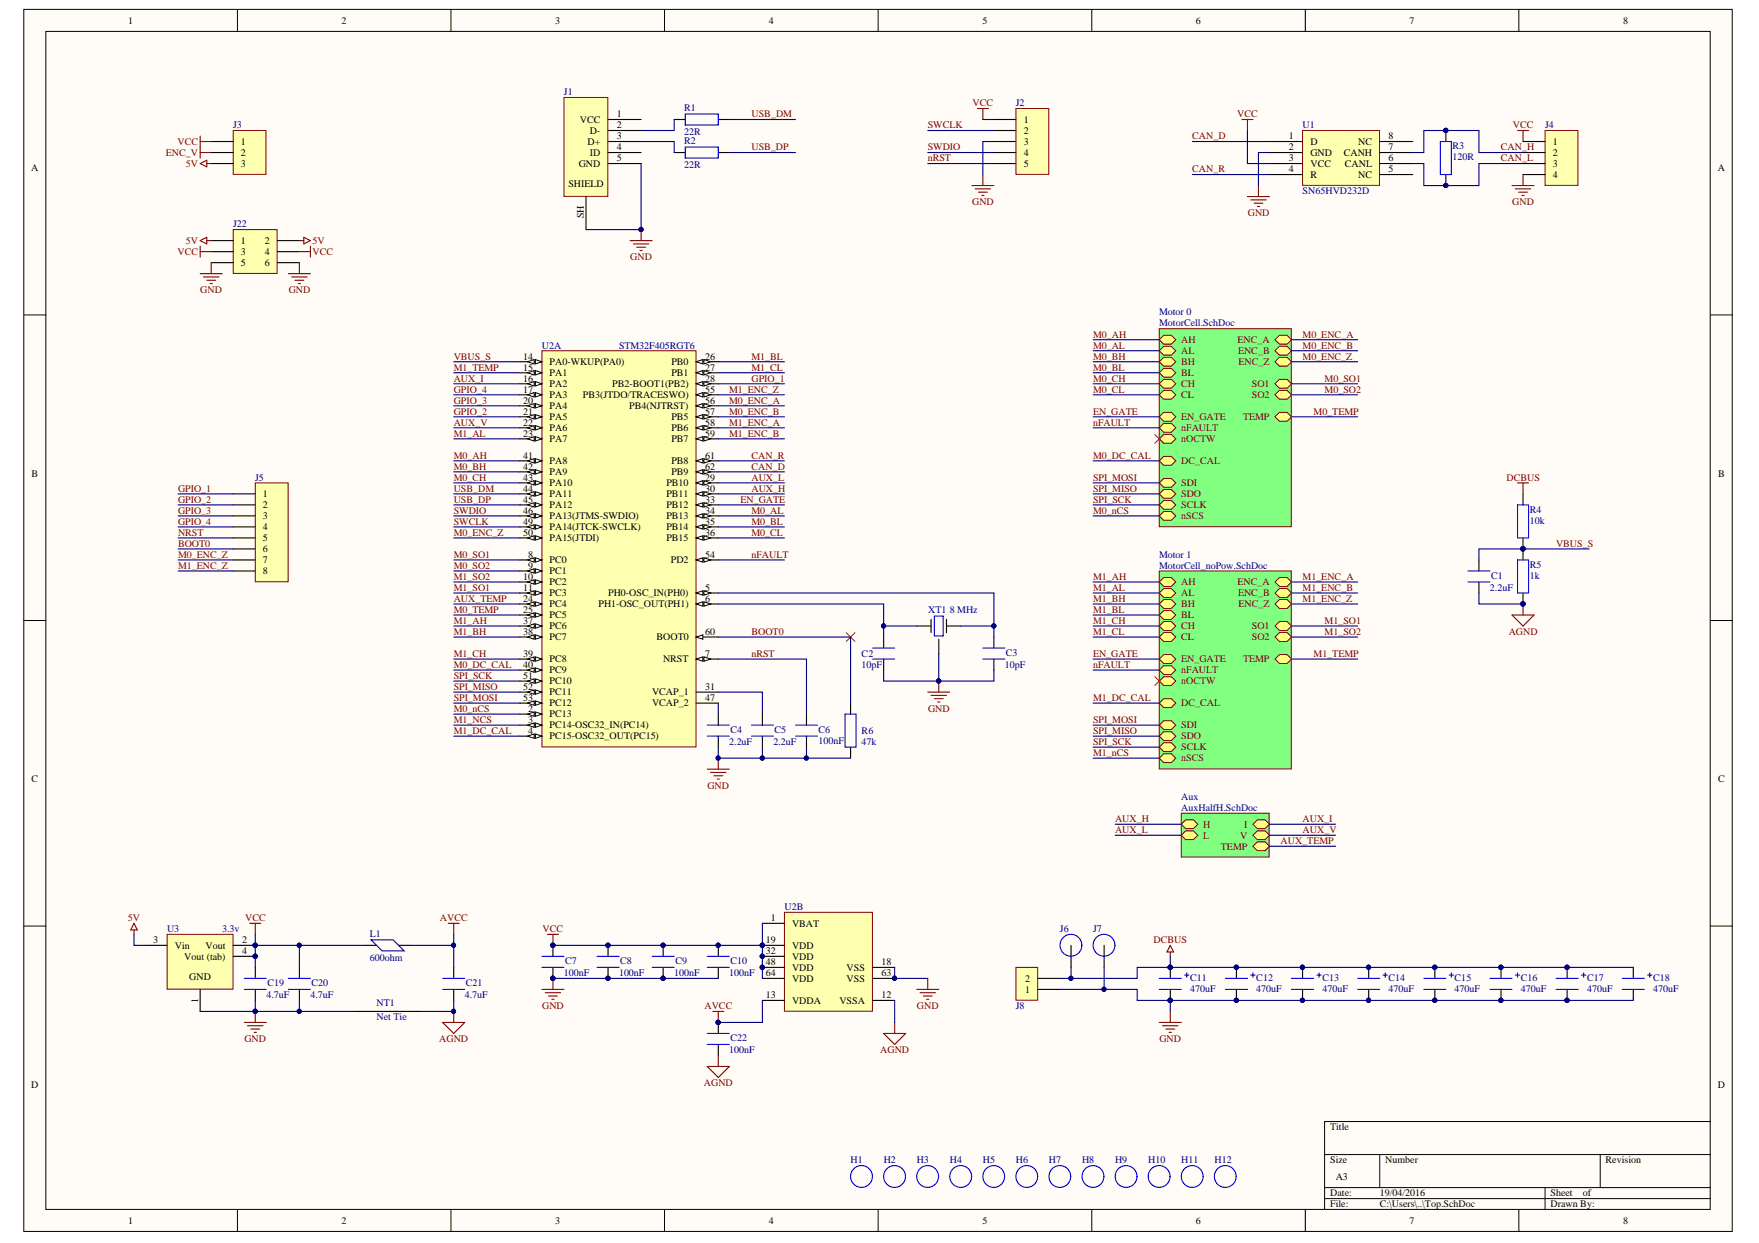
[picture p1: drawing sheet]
<svg xmlns="http://www.w3.org/2000/svg" width="297mm" height="210mm" viewBox="0 0 297 210" stroke-linecap="round" stroke-linejoin="round" font-family="sans-serif">
<defs><g id="words">
<g font-size="1.7">
<text x="21.7" y="4">1</text>
<text x="57.7" y="4">2</text>
<text x="93.7" y="4">3</text>
<text x="129.8" y="4">4</text>
<text x="165.9" y="4">5</text>
<text x="202" y="4">6</text>
<text x="238" y="4">7</text>
<text x="274.1" y="4">8</text>
<text x="97.9" y="20.7">VCC</text>
<text x="99.6" y="22.6">D-</text>
<text x="104.2" y="19.8">1</text>
<text x="104.2" y="21.7">2</text>
<text x="104.2" y="23.5">3</text>
<text x="172.9" y="20.7">1</text>
<text x="172.9" y="22.6">2</text>
<text x="217.6" y="23.5">1</text>
<text x="234.5" y="23.5">8</text>
<text x="5.3" y="28.9">A</text>
<text x="40.7" y="24.5">1</text>
<text x="40.7" y="26.3">2</text>
<text x="40.7" y="28.2">3</text>
<text x="97.7" y="28.2">GND</text>
<text x="99.2" y="24.5">D+</text>
<text x="99.6" y="26.3">ID</text>
<text x="104.2" y="25.4">4</text>
<text x="104.2" y="27.2">5</text>
<text x="172.9" y="24.5">3</text>
<text x="172.9" y="26.3">4</text>
<text x="172.9" y="28.2">5</text>
<text x="217.6" y="25.4">2</text>
<text x="217.6" y="27.2">3</text>
<text x="217.6" y="29.1">4</text>
<text x="221.3" y="24.5">D</text>
<text x="221.3" y="26.3">GND</text>
<text x="221.3" y="28.2">VCC</text>
<text x="226.9" y="26.3">CANH</text>
<text x="227.1" y="28.2">CANL</text>
<text x="229.4" y="24.5">NC</text>
<text x="234.5" y="29.1">5</text>
<text x="234.5" y="27.2">6</text>
<text x="234.5" y="25.4">7</text>
<text x="262.2" y="24.5">1</text>
<text x="262.2" y="26.3">2</text>
<text x="262.2" y="28.2">3</text>
<text x="290.1" y="28.9">A</text>
<text x="96" y="31.5">SHIELD</text>
<text x="221.3" y="30">R</text>
<text x="229.4" y="30">NC</text>
<text x="262.2" y="30">4</text>
<text x="40.7" y="41.2">1</text>
<text x="44.7" y="41.2">2</text>
<text x="98.6" y="36.8" transform="rotate(-90 98.6 36.8)">SH</text>
<text x="40.7" y="43">3</text>
<text x="40.7" y="44.9">5</text>
<text x="44.7" y="43">4</text>
<text x="44.7" y="44.9">6</text>
<text x="88.3" y="60.7">14</text>
<text x="88.3" y="62.6">15</text>
<text x="88.3" y="64.5">16</text>
<text x="92.8" y="61.7">PA0-WKUP(PA0)</text>
<text x="92.8" y="63.5">PA1</text>
<text x="92.8" y="65.4">PA2</text>
<text x="103.4" y="65.4">PB2-BOOT1(PB2)</text>
<text x="113.4" y="61.7">PB0</text>
<text x="113.4" y="63.5">PB1</text>
<text x="119.1" y="60.7">26</text>
<text x="119.1" y="62.6">27</text>
<text x="119.1" y="64.5">28</text>
<text x="88.3" y="66.3">17</text>
<text x="88.3" y="68.2">20</text>
<text x="88.3" y="70">21</text>
<text x="88.3" y="71.9">22</text>
<text x="92.8" y="67.2">PA3</text>
<text x="92.8" y="69.1">PA4</text>
<text x="92.8" y="71">PA5</text>
<text x="98.4" y="67.2">PB3(JTDO/TRACESWO)</text>
<text x="106.3" y="69.1">PB4(NJTRST)</text>
<text x="113.4" y="71">PB5</text>
<text x="119.1" y="66.3">55</text>
<text x="119.1" y="68.2">56</text>
<text x="119.1" y="70">57</text>
<text x="119.1" y="71.9">58</text>
<text x="88.3" y="73.8">23</text>
<text x="88.3" y="77.5">41</text>
<text x="92.8" y="72.8">PA6</text>
<text x="92.8" y="74.7">PA7</text>
<text x="113.4" y="72.8">PB6</text>
<text x="113.4" y="74.7">PB7</text>
<text x="119.1" y="73.8">59</text>
<text x="119.1" y="77.5">61</text>
<text x="5.3" y="80.5">B</text>
<text x="44.4" y="84">1</text>
<text x="88.3" y="79.3">42</text>
<text x="88.3" y="81.2">43</text>
<text x="88.3" y="83">44</text>
<text x="92.8" y="78.4">PA8</text>
<text x="92.8" y="80.3">PA9</text>
<text x="92.8" y="82.1">PA10</text>
<text x="92.8" y="84">PA11</text>
<text x="112.5" y="82.1">PB10</text>
<text x="112.5" y="84">PB11</text>
<text x="113.4" y="78.4">PB8</text>
<text x="113.4" y="80.3">PB9</text>
<text x="119.1" y="81.2">29</text>
<text x="119.1" y="83">30</text>
<text x="119.1" y="79.3">62</text>
<text x="290.1" y="80.5">B</text>
<text x="44.4" y="85.8">2</text>
<text x="44.4" y="87.7">3</text>
<text x="44.4" y="89.6">4</text>
<text x="88.3" y="84.9">45</text>
<text x="88.3" y="86.8">46</text>
<text x="88.3" y="88.6">49</text>
<text x="92.8" y="85.8">PA12</text>
<text x="92.8" y="87.7">PA13(JTMS-SWDIO)</text>
<text x="92.8" y="89.6">PA14(JTCK-SWCLK)</text>
<text x="112.5" y="85.8">PB12</text>
<text x="112.5" y="87.7">PB13</text>
<text x="112.5" y="89.6">PB14</text>
<text x="119.1" y="84.9">33</text>
<text x="119.1" y="86.8">34</text>
<text x="119.1" y="88.6">35</text>
<text x="44.4" y="91.4">5</text>
<text x="44.4" y="93.3">6</text>
<text x="44.4" y="95.1">7</text>
<text x="88.3" y="90.5">50</text>
<text x="89.2" y="94.2">8</text>
<text x="92.8" y="91.4">PA15(JTDI)</text>
<text x="92.8" y="95.1">PC0</text>
<text x="112.5" y="91.4">PB15</text>
<text x="113.3" y="95.1">PD2</text>
<text x="119.1" y="90.5">36</text>
<text x="119.1" y="94.2">54</text>
<text x="44.4" y="97">8</text>
<text x="88.3" y="97.9">10</text>
<text x="88.3" y="99.8">11</text>
<text x="88.3" y="101.6">24</text>
<text x="89.2" y="96.1">9</text>
<text x="92.8" y="97">PC1</text>
<text x="92.8" y="98.8">PC2</text>
<text x="92.8" y="100.7">PC3</text>
<text x="102.7" y="100.7">PH0-OSC_IN(PH0)</text>
<text x="119.1" y="99.8">5</text>
<text x="119.1" y="101.6">6</text>
<text x="88.3" y="103.5">25</text>
<text x="88.3" y="105.3">37</text>
<text x="88.3" y="107.2">38</text>
<text x="92.8" y="102.6">PC4</text>
<text x="92.8" y="104.4">PC5</text>
<text x="92.8" y="106.3">PC6</text>
<text x="101.1" y="102.6">PH1-OSC_OUT(PH1)</text>
<text x="119.1" y="107.2">60</text>
<text x="88.3" y="110.9">39</text>
<text x="88.3" y="112.8">40</text>
<text x="92.8" y="108.1">PC7</text>
<text x="92.8" y="111.9">PC8</text>
<text x="92.8" y="113.7">PC9</text>
<text x="110.9" y="108.1">BOOT0</text>
<text x="112" y="111.9">NRST</text>
<text x="119.1" y="110.9">7</text>
<text x="88.3" y="114.6">51</text>
<text x="88.3" y="116.5">52</text>
<text x="88.3" y="118.4">53</text>
<text x="92.8" y="115.6">PC10</text>
<text x="92.8" y="117.4">PC11</text>
<text x="92.8" y="119.3">PC12</text>
<text x="110.1" y="117.4">VCAP_1</text>
<text x="110.1" y="119.3">VCAP_2</text>
<text x="119.1" y="116.5">31</text>
<text x="119.1" y="118.4">47</text>
<text x="89.2" y="120.2">2</text>
<text x="89.2" y="122.1">3</text>
<text x="89.2" y="123.9">4</text>
<text x="92.8" y="121.1">PC13</text>
<text x="92.8" y="123">PC14-OSC32_IN(PC14)</text>
<text x="92.8" y="124.9">PC15-OSC32_OUT(PC15)</text>
<text x="5.3" y="132.1">C</text>
<text x="290.1" y="132.1">C</text>
<text x="130.2" y="155.6">1</text>
<text x="25.9" y="159.3">3</text>
<text x="29.5" y="160.2">Vin</text>
<text x="34.7" y="160.2">Vout</text>
<text x="40.9" y="159.3">2</text>
<text x="40.9" y="161.1">4</text>
<text x="129.3" y="159.3">19</text>
<text x="129.3" y="161.1">32</text>
<text x="133.8" y="156.5">VBAT</text>
<text x="133.8" y="160.2">VDD</text>
<text x="31.1" y="162.1">Vout (tab)</text>
<text x="32" y="165.4">GND</text>
<text x="129.3" y="163">48</text>
<text x="129.3" y="164.9">64</text>
<text x="133.8" y="162.1">VDD</text>
<text x="133.8" y="163.9">VDD</text>
<text x="133.8" y="165.8">VDD</text>
<text x="143" y="163.9">VSS</text>
<text x="143" y="165.8">VSS</text>
<text x="148.8" y="163">18</text>
<text x="148.8" y="164.9">63</text>
<text x="173.1" y="167.6">1</text>
<text x="173.1" y="165.8">2</text>
<text x="33.4" y="169.4" transform="rotate(-90 33.4 169.4)">1</text>
<text x="129.3" y="168.6">13</text>
<text x="133.8" y="169.5">VDDA</text>
<text x="141.7" y="169.5">VSSA</text>
<text x="148.8" y="168.6">12</text>
<text x="5.3" y="183.7">D</text>
<text x="290.1" y="183.7">D</text>
<text x="224.6" y="190.9">Title</text>
<text x="224.6" y="196.5">Size</text>
<text x="233.9" y="196.5">Number</text>
<text x="271.1" y="196.5">Revision</text>
<text x="224.6" y="202">Date:</text>
<text x="224.6" y="203.9">File:</text>
<text x="225.6" y="199.2">A3</text>
<text x="233" y="202">19/04/2016</text>
<text x="233" y="203.9">C:\Users\..\Top.SchDoc</text>
<text x="261.8" y="202">Sheet</text>
<text x="261.8" y="203.9">Drawn By:</text>
<text x="267.3" y="202">of</text>
<text x="21.7" y="206.7">1</text>
<text x="57.7" y="206.7">2</text>
<text x="93.7" y="206.7">3</text>
<text x="129.8" y="206.7">4</text>
<text x="165.9" y="206.7">5</text>
<text x="202" y="206.7">6</text>
<text x="238" y="206.7">7</text>
<text x="274.1" y="206.7">8</text>
</g>
<g font-size="1.7" fill="#000080">
<text x="95.2" y="16.1">J1</text>
<text x="171.6" y="18">J2</text>
<text x="39.4" y="21.7">J3</text>
<text x="115.5" y="22.8">22R</text>
<text x="115.5" y="18.7">R1</text>
<text x="220" y="21.7">U1</text>
<text x="260.9" y="21.7">J4</text>
<text x="115.5" y="28.4">22R</text>
<text x="115.5" y="24.3">R2</text>
<text x="245.3" y="27.1">120R</text>
<text x="245.3" y="25.2">R3</text>
<text x="220" y="32.8">SN65HVD232D</text>
<text x="39.4" y="38.4">J22</text>
<text x="195.7" y="53.3">Motor 0</text>
<text x="91.5" y="58.9">U2A</text>
<text x="104.5" y="58.9">STM32F405RGT6</text>
<text x="195.7" y="55.1">MotorCell.SchDoc</text>
<text x="43.1" y="81.2">J5</text>
<text x="258.3" y="88.4">10k</text>
<text x="258.3" y="86.6">R4</text>
<text x="195.7" y="94.2">Motor 1</text>
<text x="258.3" y="95.9">R5</text>
<text x="195.7" y="96.1">MotorCell_noPow.SchDoc</text>
<text x="251.6" y="99.8">2.2uF</text>
<text x="251.8" y="97.7">C1</text>
<text x="258.3" y="97.7">1k</text>
<text x="156.8" y="103.5">XT1</text>
<text x="160.4" y="103.5">8 MHz</text>
<text x="145.5" y="112.8">10pF</text>
<text x="145.5" y="110.9">C2</text>
<text x="169.7" y="112.8">10pF</text>
<text x="169.9" y="110.8">C3</text>
<text x="123.1" y="125.8">2.2uF</text>
<text x="123.3" y="123.8">C4</text>
<text x="130.6" y="125.8">2.2uF</text>
<text x="130.8" y="123.8">C5</text>
<text x="138.2" y="125.6">100nF</text>
<text x="138.2" y="123.8">C6</text>
<text x="145.5" y="125.8">47k</text>
<text x="145.5" y="123.9">R6</text>
<text x="199.5" y="135.1">Aux</text>
<text x="199.5" y="137">AuxHalfH.SchDoc</text>
<text x="132.5" y="153.7">U2B</text>
<text x="28.2" y="157.4">U3</text>
<text x="37.5" y="157.4">3.3v</text>
<text x="62.5" y="158.1">L1</text>
<text x="179" y="157.4">J6</text>
<text x="184.6" y="157.4">J7</text>
<text x="45.2" y="166.5">C19</text>
<text x="52.6" y="166.5">C20</text>
<text x="62.5" y="162.2">600ohm</text>
<text x="78.7" y="166.5">C21</text>
<text x="95.2" y="164.9">100nF</text>
<text x="95.4" y="162.8">C7</text>
<text x="104.5" y="164.9">100nF</text>
<text x="104.7" y="162.8">C8</text>
<text x="113.8" y="164.9">100nF</text>
<text x="114" y="162.8">C9</text>
<text x="123.1" y="164.9">100nF</text>
<text x="123.3" y="162.8">C10</text>
<text x="201" y="167.4">470uF</text>
<text x="201" y="165.6">C11</text>
<text x="212.1" y="167.4">470uF</text>
<text x="212.1" y="165.6">C12</text>
<text x="223.3" y="167.4">470uF</text>
<text x="223.3" y="165.6">C13</text>
<text x="234.5" y="167.4">470uF</text>
<text x="234.5" y="165.6">C14</text>
<text x="245.6" y="167.4">470uF</text>
<text x="245.6" y="165.6">C15</text>
<text x="256.8" y="167.4">470uF</text>
<text x="256.8" y="165.6">C16</text>
<text x="268" y="167.4">470uF</text>
<text x="268" y="165.6">C17</text>
<text x="279.2" y="167.4">470uF</text>
<text x="279.2" y="165.6">C18</text>
<text x="45" y="168.6">4.7uF</text>
<text x="52.4" y="168.6">4.7uF</text>
<text x="63.6" y="172.3">Net Tie</text>
<text x="63.6" y="169.9">NT1</text>
<text x="78.5" y="168.6">4.7uF</text>
<text x="171.6" y="170.4">J8</text>
<text x="123.1" y="177.9">100nF</text>
<text x="123.3" y="175.8">C22</text>
<text x="143.6" y="196.5">H1</text>
<text x="149.2" y="196.5">H2</text>
<text x="154.8" y="196.5">H3</text>
<text x="160.4" y="196.5">H4</text>
<text x="166" y="196.5">H5</text>
<text x="171.6" y="196.5">H6</text>
<text x="177.1" y="196.5">H7</text>
<text x="182.7" y="196.5">H8</text>
<text x="188.3" y="196.5">H9</text>
<text x="193.9" y="196.5">H10</text>
<text x="199.5" y="196.5">H11</text>
<text x="205.1" y="196.5">H12</text>
</g>
<g font-size="1.7" fill="#800000">
<text x="164.2" y="18">VCC</text>
<text x="126.9" y="19.8">USB_DM</text>
<text x="156.7" y="21.7">SWCLK</text>
<text x="201.3" y="23.5">CAN_D</text>
<text x="208.9" y="19.8">VCC</text>
<text x="255.5" y="21.7">VCC</text>
<text x="28" y="26.3">ENC_V</text>
<text x="30" y="24.5">VCC</text>
<text x="31.4" y="28.2">5V</text>
<text x="126.9" y="25.4">USB_DP</text>
<text x="156.7" y="25.4">SWDIO</text>
<text x="156.7" y="27.2">nRST</text>
<text x="201.3" y="29.1">CAN_R</text>
<text x="253.5" y="25.4">CAN_H</text>
<text x="253.5" y="27.2">CAN_L</text>
<text x="164.2" y="34.7">GND</text>
<text x="255.4" y="34.7">GND</text>
<text x="31.4" y="41.2">5V</text>
<text x="52.8" y="41.2">5V</text>
<text x="210.7" y="36.5">GND</text>
<text x="30" y="43">VCC</text>
<text x="52.8" y="43">VCC</text>
<text x="106.4" y="44">GND</text>
<text x="33.8" y="49.6">GND</text>
<text x="48.8" y="49.6">GND</text>
<text x="184.6" y="57">M0_AH</text>
<text x="184.6" y="58.9">M0_AL</text>
<text x="199.5" y="58">AH</text>
<text x="199.5" y="59.8">AL</text>
<text x="209" y="58">ENC_A</text>
<text x="209.1" y="59.8">ENC_B</text>
<text x="220" y="57">M0_ENC_A</text>
<text x="220" y="58.9">M0_ENC_B</text>
<text x="76.6" y="62.6">M1_TEMP</text>
<text x="76.6" y="64.5">AUX_I</text>
<text x="76.6" y="60.7">VBUS_S</text>
<text x="126.9" y="60.7">M1_BL</text>
<text x="126.9" y="62.6">M1_CL</text>
<text x="126.9" y="64.5">GPIO_1</text>
<text x="184.6" y="60.7">M0_BH</text>
<text x="184.6" y="62.6">M0_BL</text>
<text x="184.6" y="64.5">M0_CH</text>
<text x="199.5" y="61.7">BH</text>
<text x="199.5" y="63.5">BL</text>
<text x="199.5" y="65.4">CH</text>
<text x="209.1" y="61.7">ENC_Z</text>
<text x="211.4" y="65.4">SO1</text>
<text x="220" y="60.7">M0_ENC_Z</text>
<text x="223.7" y="64.5">M0_SO1</text>
<text x="76.6" y="70">GPIO_2</text>
<text x="76.6" y="68.2">GPIO_3</text>
<text x="76.6" y="66.3">GPIO_4</text>
<text x="76.6" y="71.9">AUX_V</text>
<text x="123.1" y="70">M0_ENC_B</text>
<text x="123.1" y="68.2">M0_ENC_A</text>
<text x="123.1" y="71.9">M1_ENC_A</text>
<text x="123.1" y="66.3">M1_ENC_Z</text>
<text x="184.6" y="66.3">M0_CL</text>
<text x="184.6" y="70">EN_GATE</text>
<text x="184.6" y="71.9">nFAULT</text>
<text x="199.5" y="71">EN_GATE</text>
<text x="199.5" y="67.2">CL</text>
<text x="209.9" y="71">TEMP</text>
<text x="211.4" y="67.2">SO2</text>
<text x="221.8" y="70">M0_TEMP</text>
<text x="223.7" y="66.3">M0_SO2</text>
<text x="76.6" y="77.5">M0_AH</text>
<text x="76.6" y="73.8">M1_AL</text>
<text x="123.1" y="73.8">M1_ENC_B</text>
<text x="126.9" y="77.5">CAN_R</text>
<text x="184.6" y="77.5">M0_DC_CAL</text>
<text x="199.5" y="72.8">nFAULT</text>
<text x="199.5" y="74.7">nOCTW</text>
<text x="30.1" y="83">GPIO_1</text>
<text x="76.6" y="79.3">M0_BH</text>
<text x="76.6" y="81.2">M0_CH</text>
<text x="76.6" y="83">USB_DM</text>
<text x="126.9" y="83">AUX_H</text>
<text x="126.9" y="81.2">AUX_L</text>
<text x="126.9" y="79.3">CAN_D</text>
<text x="184.6" y="83">SPI_MISO</text>
<text x="184.6" y="81.2">SPI_MOSI</text>
<text x="199.5" y="78.4">DC_CAL</text>
<text x="199.5" y="82.1">SDI</text>
<text x="199.5" y="84">SDO</text>
<text x="254.4" y="81.2">DCBUS</text>
<text x="30.1" y="88.6">GPIO_4</text>
<text x="30.1" y="86.8">GPIO_3</text>
<text x="30.1" y="84.9">GPIO_2</text>
<text x="76.6" y="86.8">SWDIO</text>
<text x="76.6" y="88.6">SWCLK</text>
<text x="76.6" y="84.9">USB_DP</text>
<text x="125" y="84.9">EN_GATE</text>
<text x="126.9" y="86.8">M0_AL</text>
<text x="126.9" y="88.6">M0_BL</text>
<text x="184.6" y="84.9">SPI_SCK</text>
<text x="184.6" y="86.8">M0_nCS</text>
<text x="199.5" y="85.8">SCLK</text>
<text x="199.5" y="87.7">nSCS</text>
<text x="30.1" y="90.5">NRST</text>
<text x="30.1" y="92.3">BOOT0</text>
<text x="30.1" y="94.2">M0_ENC_Z</text>
<text x="76.6" y="90.5">M0_ENC_Z</text>
<text x="76.6" y="94.2">M0_SO1</text>
<text x="126.9" y="90.5">M0_CL</text>
<text x="126.9" y="94.2">nFAULT</text>
<text x="262.8" y="92.3">VBUS_S</text>
<text x="30.1" y="96.1">M1_ENC_Z</text>
<text x="76.6" y="96.1">M0_SO2</text>
<text x="76.6" y="97.9">M1_SO2</text>
<text x="76.6" y="101.6">AUX_TEMP</text>
<text x="76.6" y="99.8">M1_SO1</text>
<text x="184.6" y="97.9">M1_AH</text>
<text x="184.6" y="99.8">M1_AL</text>
<text x="184.6" y="101.6">M1_BH</text>
<text x="199.5" y="98.8">AH</text>
<text x="199.5" y="100.7">AL</text>
<text x="209" y="98.8">ENC_A</text>
<text x="209.1" y="100.7">ENC_B</text>
<text x="220" y="97.9">M1_ENC_A</text>
<text x="220" y="99.8">M1_ENC_B</text>
<text x="220" y="101.6">M1_ENC_Z</text>
<text x="76.6" y="105.3">M1_AH</text>
<text x="76.6" y="107.2">M1_BH</text>
<text x="76.6" y="103.5">M0_TEMP</text>
<text x="126.9" y="107.2">BOOT0</text>
<text x="184.6" y="103.5">M1_BL</text>
<text x="184.6" y="105.3">M1_CH</text>
<text x="184.6" y="107.2">M1_CL</text>
<text x="199.5" y="102.6">BH</text>
<text x="199.5" y="104.4">BL</text>
<text x="199.5" y="106.3">CH</text>
<text x="209.1" y="102.6">ENC_Z</text>
<text x="211.4" y="106.3">SO1</text>
<text x="223.7" y="105.3">M1_SO1</text>
<text x="223.7" y="107.2">M1_SO2</text>
<text x="254.8" y="107.2">AGND</text>
<text x="76.6" y="110.9">M1_CH</text>
<text x="76.6" y="112.8">M0_DC_CAL</text>
<text x="126.9" y="110.9">nRST</text>
<text x="184.6" y="110.9">EN_GATE</text>
<text x="184.6" y="112.8">nFAULT</text>
<text x="199.5" y="113.7">nFAULT</text>
<text x="199.5" y="111.9">EN_GATE</text>
<text x="199.5" y="108.1">CL</text>
<text x="209.9" y="111.9">TEMP</text>
<text x="211.4" y="108.1">SO2</text>
<text x="221.8" y="110.9">M1_TEMP</text>
<text x="76.6" y="114.6">SPI_SCK</text>
<text x="76.6" y="116.5">SPI_MISO</text>
<text x="76.6" y="118.4">SPI_MOSI</text>
<text x="184.6" y="118.4">M1_DC_CAL</text>
<text x="199.5" y="115.6">nOCTW</text>
<text x="199.5" y="119.3">DC_CAL</text>
<text x="76.6" y="120.2">M0_nCS</text>
<text x="76.6" y="122.1">M1_NCS</text>
<text x="76.6" y="123.9">M1_DC_CAL</text>
<text x="156.7" y="120.2">GND</text>
<text x="184.6" y="125.8">SPI_SCK</text>
<text x="184.6" y="123.9">SPI_MISO</text>
<text x="184.6" y="122.1">SPI_MOSI</text>
<text x="199.5" y="123">SDI</text>
<text x="199.5" y="124.9">SDO</text>
<text x="184.6" y="127.6">M1_nCS</text>
<text x="199.5" y="126.7">SCLK</text>
<text x="199.5" y="128.6">nSCS</text>
<text x="119.5" y="133.2">GND</text>
<text x="188.3" y="138.8">AUX_H</text>
<text x="188.3" y="140.7">AUX_L</text>
<text x="203.2" y="139.8">H</text>
<text x="203.2" y="141.6">L</text>
<text x="206.2" y="143.5">TEMP</text>
<text x="209.4" y="141.6">V</text>
<text x="210.1" y="139.8">I</text>
<text x="216.3" y="142.6">AUX_TEMP</text>
<text x="220" y="138.8">AUX_I</text>
<text x="220" y="140.7">AUX_V</text>
<text x="21.6" y="155.6">5V</text>
<text x="41.4" y="155.6">VCC</text>
<text x="74.3" y="155.6">AVCC</text>
<text x="91.6" y="157.4">VCC</text>
<text x="194.8" y="159.3">DCBUS</text>
<text x="91.5" y="170.4">GND</text>
<text x="119" y="170.4">AVCC</text>
<text x="154.9" y="170.4">GND</text>
<text x="41.3" y="176">GND</text>
<text x="74.2" y="176">AGND</text>
<text x="148.6" y="177.9">AGND</text>
<text x="195.8" y="176">GND</text>
<text x="118.9" y="183.4">AGND</text>
</g>
</g></defs>
<g fill="#fffcf8" stroke="#000" stroke-width=".17">
<path d="M4 1.6h288.5v206.4h-288.5z"/>
<path d="M7.7 5.3h281.1v198.9h-281.1z"/>
</g>
<g fill="none" stroke="#000" stroke-width=".17">
<path d="M40.1 1.6v3.7M76.2 1.6v3.7M112.2 1.6v3.7M148.3 1.6v3.7M184.4 1.6v3.7M220.4 1.6v3.7M256.5 1.6v3.7M4 53.2h3.7M288.8 53.2h3.8M4 104.8h3.7M288.8 104.8h3.8M4 156.4h3.7"/>
<path d="M288.8 156.4h3.8M223.7 195h65.1M233 195v5.5M270.2 195v5.5M288.8 189.4h-65.1v14.9M40.1 204.3v3.7M76.2 204.3v3.7M112.2 204.3v3.7M148.3 204.3v3.7M184.4 204.3v3.7M220.4 204.3v3.7M223.7 200.5h65.1"/>
<path d="M223.7 202.4h65.1M256.5 204.3v3.7M260.9 200.5v3.8"/>
</g>
<path d="M195.8 55.5h22.3v33.4h-22.3z" fill="#80ff80" stroke="#800000" stroke-width=".17"/>
<path d="M195.8 72.2l.7-.7h1.3l.8 .7-.8 .8h-1.3z" fill-rule="evenodd" fill="#ffff80"/>
<path d="M195.8 72.2l.7-.7h1.3l.8 .7-.8 .8h-1.3z" fill="none" stroke="#800000" stroke-width=".17"/>
<path d="M195.8 74.1l.7-.7h1.3l.8 .7-.8 .7h-1.3z" fill-rule="evenodd" fill="#ffff80"/>
<path d="M195.8 74.1l.7-.7h1.3l.8 .7-.8 .7h-1.3z" fill="none" stroke="#800000" stroke-width=".17"/>
<path d="M195.8 70.4l.7-.8h1.3l.8 .8-.8 .7h-1.3z" fill-rule="evenodd" fill="#ffff80"/>
<path d="M195.8 70.4l.7-.8h1.3l.8 .8-.8 .7h-1.3z" fill="none" stroke="#800000" stroke-width=".17"/>
<path d="M195.8 77.8l.7-.7h1.3l.8 .7-.8 .8h-1.3z" fill-rule="evenodd" fill="#ffff80"/>
<path d="M195.8 77.8l.7-.7h1.3l.8 .7-.8 .8h-1.3z" fill="none" stroke="#800000" stroke-width=".17"/>
<path d="M195.8 81.5l.7-.7h1.3l.8 .7-.8 .8h-1.3z" fill-rule="evenodd" fill="#ffff80"/>
<path d="M195.8 81.5l.7-.7h1.3l.8 .7-.8 .8h-1.3z" fill="none" stroke="#800000" stroke-width=".17"/>
<path d="M195.8 83.4l.7-.7h1.3l.8 .7-.8 .7h-1.3z" fill-rule="evenodd" fill="#ffff80"/>
<path d="M195.8 83.4l.7-.7h1.3l.8 .7-.8 .7h-1.3z" fill="none" stroke="#800000" stroke-width=".17"/>
<path d="M195.8 85.3l.7-.8h1.3l.8 .8-.8 .7h-1.3z" fill-rule="evenodd" fill="#ffff80"/>
<path d="M195.8 85.3l.7-.8h1.3l.8 .8-.8 .7h-1.3z" fill="none" stroke="#800000" stroke-width=".17"/>
<path d="M195.8 87.1l.7-.7h1.3l.8 .7-.8 .8h-1.3z" fill-rule="evenodd" fill="#ffff80"/>
<path d="M195.8 87.1l.7-.7h1.3l.8 .7-.8 .8h-1.3z" fill="none" stroke="#800000" stroke-width=".17"/>
<path d="M215.3 64.8l.8-.7h1.3l.7 .7-.7 .8h-1.3z" fill-rule="evenodd" fill="#ffff80"/>
<path d="M215.3 64.8l.8-.7h1.3l.7 .7-.7 .8h-1.3z" fill="none" stroke="#800000" stroke-width=".17"/>
<path d="M215.3 66.7l.8-.8h1.3l.7 .8-.7 .7h-1.3z" fill-rule="evenodd" fill="#ffff80"/>
<path d="M215.3 66.7l.8-.8h1.3l.7 .8-.7 .7h-1.3z" fill="none" stroke="#800000" stroke-width=".17"/>
<path d="M215.3 57.4l.8-.8h1.3l.7 .8-.7 .7h-1.3z" fill-rule="evenodd" fill="#ffff80"/>
<path d="M215.3 57.4l.8-.8h1.3l.7 .8-.7 .7h-1.3z" fill="none" stroke="#800000" stroke-width=".17"/>
<path d="M215.3 59.2l.8-.7h1.3l.7 .7-.7 .8h-1.3z" fill-rule="evenodd" fill="#ffff80"/>
<path d="M215.3 59.2l.8-.7h1.3l.7 .7-.7 .8h-1.3z" fill="none" stroke="#800000" stroke-width=".17"/>
<path d="M215.3 61.1l.8-.8h1.3l.7 .8-.7 .7h-1.3z" fill-rule="evenodd" fill="#ffff80"/>
<path d="M215.3 61.1l.8-.8h1.3l.7 .8-.7 .7h-1.3z" fill="none" stroke="#800000" stroke-width=".17"/>
<path d="M195.8 57.4l.7-.8h1.3l.8 .8-.8 .7h-1.3z" fill-rule="evenodd" fill="#ffff80"/>
<path d="M195.8 57.4l.7-.8h1.3l.8 .8-.8 .7h-1.3z" fill="none" stroke="#800000" stroke-width=".17"/>
<path d="M195.8 59.2l.7-.7h1.3l.8 .7-.8 .8h-1.3z" fill-rule="evenodd" fill="#ffff80"/>
<path d="M195.8 59.2l.7-.7h1.3l.8 .7-.8 .8h-1.3z" fill="none" stroke="#800000" stroke-width=".17"/>
<path d="M195.8 61.1l.7-.8h1.3l.8 .8-.8 .7h-1.3z" fill-rule="evenodd" fill="#ffff80"/>
<path d="M195.8 61.1l.7-.8h1.3l.8 .8-.8 .7h-1.3z" fill="none" stroke="#800000" stroke-width=".17"/>
<path d="M195.8 62.9l.7-.7h1.3l.8 .7-.8 .8h-1.3z" fill-rule="evenodd" fill="#ffff80"/>
<path d="M195.8 62.9l.7-.7h1.3l.8 .7-.8 .8h-1.3z" fill="none" stroke="#800000" stroke-width=".17"/>
<path d="M195.8 64.8l.7-.7h1.3l.8 .7-.8 .8h-1.3z" fill-rule="evenodd" fill="#ffff80"/>
<path d="M195.8 64.8l.7-.7h1.3l.8 .7-.8 .8h-1.3z" fill="none" stroke="#800000" stroke-width=".17"/>
<path d="M195.8 66.7l.7-.8h1.3l.8 .8-.8 .7h-1.3z" fill-rule="evenodd" fill="#ffff80"/>
<path d="M195.8 66.7l.7-.8h1.3l.8 .8-.8 .7h-1.3z" fill="none" stroke="#800000" stroke-width=".17"/>
<path d="M215.3 70.4l.8-.8h1.3l.7 .8-.7 .7h-1.3z" fill-rule="evenodd" fill="#ffff80"/>
<path d="M215.3 70.4l.8-.8h1.3l.7 .8-.7 .7h-1.3z" fill="none" stroke="#800000" stroke-width=".17"/>
<path d="M149.2 107.6v1.8M149.2 111.3v1.9M167.8 107.6v1.8M167.8 111.3v1.9" fill="none" stroke="#000" stroke-width=".19"/>
<path d="M147.4 111.3h3.7M147.4 109.4h3.7M166 111.3h3.7M166 109.4h3.7" fill="none" stroke="#00f" stroke-width=".19"/>
<path d="M156.7 116.9h3.7M157.2 117.4h2.6M157.8 118h1.5M158.3 118.5h.4M158.5 115v1.9" fill="none" stroke="#800000" stroke-width=".19"/>
<circle cx="158.5" cy="115" r=".35" fill="#000080" stroke="#000080" stroke-width=".17"/>
<path d="M195.8 96.4h22.3v33.5h-22.3z" fill="#80ff80" stroke="#800000" stroke-width=".17"/>
<path d="M195.8 113.2l.7-.8h1.3l.8 .8-.8 .7h-1.3z" fill-rule="evenodd" fill="#ffff80"/>
<path d="M195.8 113.2l.7-.8h1.3l.8 .8-.8 .7h-1.3z" fill="none" stroke="#800000" stroke-width=".17"/>
<path d="M195.8 115l.7-.7h1.3l.8 .7-.8 .8h-1.3z" fill-rule="evenodd" fill="#ffff80"/>
<path d="M195.8 115l.7-.7h1.3l.8 .7-.8 .8h-1.3z" fill="none" stroke="#800000" stroke-width=".17"/>
<path d="M195.8 111.3l.7-.7h1.3l.8 .7-.8 .7h-1.3z" fill-rule="evenodd" fill="#ffff80"/>
<path d="M195.8 111.3l.7-.7h1.3l.8 .7-.8 .7h-1.3z" fill="none" stroke="#800000" stroke-width=".17"/>
<path d="M195.8 118.7l.7-.7h1.3l.8 .7-.8 .8h-1.3z" fill-rule="evenodd" fill="#ffff80"/>
<path d="M195.8 118.7l.7-.7h1.3l.8 .7-.8 .8h-1.3z" fill="none" stroke="#800000" stroke-width=".17"/>
<path d="M195.8 122.5l.7-.8h1.3l.8 .8-.8 .7h-1.3z" fill-rule="evenodd" fill="#ffff80"/>
<path d="M195.8 122.5l.7-.8h1.3l.8 .8-.8 .7h-1.3z" fill="none" stroke="#800000" stroke-width=".17"/>
<path d="M195.8 124.3l.7-.7h1.3l.8 .7-.8 .8h-1.3z" fill-rule="evenodd" fill="#ffff80"/>
<path d="M195.8 124.3l.7-.7h1.3l.8 .7-.8 .8h-1.3z" fill="none" stroke="#800000" stroke-width=".17"/>
<path d="M195.8 126.2l.7-.8h1.3l.8 .8-.8 .7h-1.3z" fill-rule="evenodd" fill="#ffff80"/>
<path d="M195.8 126.2l.7-.8h1.3l.8 .8-.8 .7h-1.3z" fill="none" stroke="#800000" stroke-width=".17"/>
<path d="M195.8 128l.7-.7h1.3l.8 .7-.8 .8h-1.3z" fill-rule="evenodd" fill="#ffff80"/>
<path d="M195.8 128l.7-.7h1.3l.8 .7-.8 .8h-1.3z" fill="none" stroke="#800000" stroke-width=".17"/>
<path d="M215.3 105.7l.8-.7h1.3l.7 .7-.7 .8h-1.3z" fill-rule="evenodd" fill="#ffff80"/>
<path d="M215.3 105.7l.8-.7h1.3l.7 .7-.7 .8h-1.3z" fill="none" stroke="#800000" stroke-width=".17"/>
<path d="M215.3 107.6l.8-.8h1.3l.7 .8-.7 .7h-1.3z" fill-rule="evenodd" fill="#ffff80"/>
<path d="M215.3 107.6l.8-.8h1.3l.7 .8-.7 .7h-1.3z" fill="none" stroke="#800000" stroke-width=".17"/>
<path d="M215.3 98.3l.8-.8h1.3l.7 .8-.7 .7h-1.3z" fill-rule="evenodd" fill="#ffff80"/>
<path d="M215.3 98.3l.8-.8h1.3l.7 .8-.7 .7h-1.3z" fill="none" stroke="#800000" stroke-width=".17"/>
<path d="M215.3 100.1l.8-.7h1.3l.7 .7-.7 .8h-1.3z" fill-rule="evenodd" fill="#ffff80"/>
<path d="M215.3 100.1l.8-.7h1.3l.7 .7-.7 .8h-1.3z" fill="none" stroke="#800000" stroke-width=".17"/>
<path d="M215.3 102l.8-.7h1.3l.7 .7-.7 .7h-1.3z" fill-rule="evenodd" fill="#ffff80"/>
<path d="M215.3 102l.8-.7h1.3l.7 .7-.7 .7h-1.3z" fill="none" stroke="#800000" stroke-width=".17"/>
<path d="M195.8 98.3l.7-.8h1.3l.8 .8-.8 .7h-1.3z" fill-rule="evenodd" fill="#ffff80"/>
<path d="M195.8 98.3l.7-.8h1.3l.8 .8-.8 .7h-1.3z" fill="none" stroke="#800000" stroke-width=".17"/>
<path d="M195.8 100.1l.7-.7h1.3l.8 .7-.8 .8h-1.3z" fill-rule="evenodd" fill="#ffff80"/>
<path d="M195.8 100.1l.7-.7h1.3l.8 .7-.8 .8h-1.3z" fill="none" stroke="#800000" stroke-width=".17"/>
<path d="M195.8 102l.7-.7h1.3l.8 .7-.8 .7h-1.3z" fill-rule="evenodd" fill="#ffff80"/>
<path d="M195.8 102l.7-.7h1.3l.8 .7-.8 .7h-1.3z" fill="none" stroke="#800000" stroke-width=".17"/>
<path d="M195.8 103.9l.7-.8h1.3l.8 .8-.8 .7h-1.3z" fill-rule="evenodd" fill="#ffff80"/>
<path d="M195.8 103.9l.7-.8h1.3l.8 .8-.8 .7h-1.3z" fill="none" stroke="#800000" stroke-width=".17"/>
<path d="M195.8 105.7l.7-.7h1.3l.8 .7-.8 .8h-1.3z" fill-rule="evenodd" fill="#ffff80"/>
<path d="M195.8 105.7l.7-.7h1.3l.8 .7-.8 .8h-1.3z" fill="none" stroke="#800000" stroke-width=".17"/>
<path d="M195.8 107.6l.7-.8h1.3l.8 .8-.8 .7h-1.3z" fill-rule="evenodd" fill="#ffff80"/>
<path d="M195.8 107.6l.7-.8h1.3l.8 .8-.8 .7h-1.3z" fill="none" stroke="#800000" stroke-width=".17"/>
<path d="M215.3 111.3l.8-.7h1.3l.7 .7-.7 .7h-1.3z" fill-rule="evenodd" fill="#ffff80"/>
<path d="M215.3 111.3l.8-.7h1.3l.7 .7-.7 .7h-1.3z" fill="none" stroke="#800000" stroke-width=".17"/>
<g fill="none" stroke="#000" stroke-width=".19">
<path d="M121.3 120.6v1.9M121.3 124.3v1.9M128.7 120.6v1.9M128.7 124.3v1.9M136.2 120.6v1.9M136.2 124.3v1.9M93.4 159.6v1.9M102.7 159.6v1.9M112 159.6v1.9M121.3 159.6v1.9M93.4 163.4v1.8M102.7 163.4v1.8"/>
<path d="M112 163.4v1.8M121.3 163.4v1.8"/>
</g>
<g fill="none" stroke="#00f" stroke-width=".19">
<path d="M119.4 122.5h3.8M119.4 124.3h3.8M126.9 122.5h3.7M126.9 124.3h3.7M134.3 122.5h3.8M134.3 124.3h3.8M91.5 163.4h3.7M91.5 161.5h3.7M100.8 163.4h3.7M100.8 161.5h3.7M110.1 163.4h3.8M110.1 161.5h3.8"/>
<path d="M119.4 163.4h3.8M119.4 161.5h3.8"/>
</g>
<g fill="none" stroke="#800000" stroke-width=".19">
<path d="M119.4 129.9h3.8M120 130.4h2.6M120.6 131h1.4M121.1 131.6h.4M121.3 128v1.9M22.6 155.9l.6 1.1h-1.1zM22.6 157v.8M92.4 157.8h1.9M93.4 157.8v1.8M91.5 167.1h3.7M92.1 167.6h2.6M92.6 168.2h1.5"/>
<path d="M93.2 168.8h.4M93.4 165.2v1.9M154.8 167.1h3.7M155.4 167.6h2.6M155.9 168.2h1.5M156.5 168.8h.4M156.7 165.2v1.9"/>
</g>
<g fill="#000080" stroke="#000080" stroke-width=".17">
<circle cx="121.3" cy="128" r=".35"/>
<circle cx="121.3" cy="159.6" r=".35"/>
<circle cx="112" cy="159.6" r=".35"/>
<circle cx="112" cy="165.2" r=".35"/>
<circle cx="102.7" cy="159.6" r=".35"/>
<circle cx="102.7" cy="165.2" r=".35"/>
<circle cx="93.4" cy="159.6" r=".35"/>
<circle cx="93.4" cy="165.2" r=".35"/>
</g>
<path d="M28.2 157.8h11.1v9.2h-11.1z" fill="#ffffb0" stroke="#800000" stroke-width=".17"/>
<path d="M24.5 159.6h3.7M39.4 159.6h3.7M33.8 167.1v3.7M39.4 161.5h3.7M43.1 163.4v1.8M43.1 167.1v1.8M50.6 163.4v1.8M50.6 167.1v1.8M121.3 172.7v1.8M121.3 176.4v1.8" fill="none" stroke="#000" stroke-width=".19"/>
<g fill="#000080" stroke="#000080" stroke-width=".17">
<circle cx="43.1" cy="159.6" r=".35"/>
<circle cx="43.1" cy="161.5" r=".35"/>
<circle cx="43.1" cy="170.8" r=".35"/>
<circle cx="121.3" cy="172.6" r=".35"/>
</g>
<path d="M41.2 165.2h3.8M41.2 167.1h3.8M48.7 165.2h3.7M48.7 167.1h3.7M119.4 176.4h3.8M119.4 174.5h3.8" fill="none" stroke="#00f" stroke-width=".19"/>
<path d="M42.2 155.9h1.8M43.1 155.9v1.9M41.2 172.7h3.8M41.8 173.2h2.6M42.4 173.8h1.5M42.9 174.3h.4M43.1 170.8v1.9" fill="none" stroke="#800000" stroke-width=".19"/>
<path d="M199.5 137.3h14.8v7.4h-14.8z" fill="#80ff80" stroke="#800000" stroke-width=".17"/>
<path d="M199.5 139.2l.7-.8h1.3l.8 .8-.8 .7h-1.3z" fill-rule="evenodd" fill="#ffff80"/>
<path d="M199.5 139.2l.7-.8h1.3l.8 .8-.8 .7h-1.3z" fill="none" stroke="#800000" stroke-width=".17"/>
<path d="M199.5 141l.7-.7h1.3l.8 .7-.8 .8h-1.3z" fill-rule="evenodd" fill="#ffff80"/>
<path d="M199.5 141l.7-.7h1.3l.8 .7-.8 .8h-1.3z" fill="none" stroke="#800000" stroke-width=".17"/>
<path d="M211.6 139.2l.7-.8h1.3l.8 .8-.8 .7h-1.3z" fill-rule="evenodd" fill="#ffff80"/>
<path d="M211.6 139.2l.7-.8h1.3l.8 .8-.8 .7h-1.3z" fill="none" stroke="#800000" stroke-width=".17"/>
<path d="M211.6 142.9l.7-.7h1.3l.8 .7-.8 .7h-1.3z" fill-rule="evenodd" fill="#ffff80"/>
<path d="M211.6 142.9l.7-.7h1.3l.8 .7-.8 .7h-1.3z" fill="none" stroke="#800000" stroke-width=".17"/>
<path d="M211.6 141l.7-.7h1.3l.8 .7-.8 .8h-1.3z" fill-rule="evenodd" fill="#ffff80"/>
<path d="M211.6 141l.7-.7h1.3l.8 .7-.8 .8h-1.3z" fill="none" stroke="#800000" stroke-width=".17"/>
<g fill="none" stroke="#800000" stroke-width=".19">
<path d="M256.3 81.5h1.8M257.2 81.5v1.9M255.3 103.9h3.8l-1.9 1.8zM257.2 102v1.9M75.7 155.9h1.8M76.6 155.9v1.9M74.8 172.7h3.7l-1.9 1.8zM76.6 170.8v1.9M120.4 170.8h1.8M121.3 170.8v1.9M121.3 178.2v1.9M149.2 174.5h3.7l-1.8 1.9z"/>
<path d="M151.1 172.7v1.8M119.4 180.1h3.8l-1.9 1.9z"/>
</g>
<g fill="#000080" stroke="#000080" stroke-width=".17">
<circle cx="121.3" cy="172.6" r=".35"/>
<circle cx="76.6" cy="170.8" r=".35"/>
<circle cx="257.2" cy="102" r=".35"/>
</g>
<path d="M249.7 94.6v1.8M249.7 98.3v1.8M61.7 159.6h1.9M67.3 159.6h1.9M59.9 170.8h11.1M76.6 163.4v1.8M76.6 167.1v1.8" fill="none" stroke="#000" stroke-width=".19"/>
<path d="M62.7 158.7h3.7l1.8 1.9h-3.7z" fill="none" stroke="#0c0087" stroke-width=".19"/>
<path d="M247.9 96.4h3.7M247.9 98.3h3.7M74.8 165.2h3.7M74.8 167.1h3.7" fill="none" stroke="#00f" stroke-width=".19"/>
<path d="M171.6 18.3h5.5v11.1h-5.5z" fill="#ffffb0" stroke="#800000" stroke-width=".17"/>
<path d="M167.8 20.2h3.8M167.8 22h3.8M167.8 23.9h3.8M167.8 25.8h3.8M167.8 27.6h3.8" fill="none" stroke="#000" stroke-width=".19"/>
<path d="M165 18.3h1.9M166 18.3v1.9M164.1 31.3h3.7M164.7 31.9h2.6M165.2 32.5h1.5M165.8 33h.4M166 29.5v1.8" fill="none" stroke="#800000" stroke-width=".19"/>
<path d="M95.2 16.5h7.4v16.7h-7.4z" fill="#ffffb0" stroke="#800000" stroke-width=".17"/>
<g fill="none" stroke="#000" stroke-width=".19">
<path d="M99 33.2v5.6M102.7 20.2h5.6M102.7 22h5.6M102.7 23.9h5.6M102.7 25.8h5.6M102.7 27.6h5.6M113.9 20.2h1.8M113.9 25.8h1.8M121.3 20.2h1.9M121.3 25.8h1.9M257.2 83.4v1.9M257.2 90.8v3.8"/>
<path d="M257.2 100.1v1.9"/>
</g>
<path d="M108.3 38.8v1.8M106.4 40.6h3.7M107 41.2h2.6M107.5 41.7h1.5M108.1 42.3h.4" fill="none" stroke="#800000" stroke-width=".19"/>
<g fill="#000080" stroke="#000080" stroke-width=".17">
<circle cx="108.2" cy="38.8" r=".35"/>
<circle cx="257.2" cy="92.7" r=".35"/>
<circle cx="257.2" cy="102" r=".35"/>
</g>
<path d="M115.7 19.2h5.6v1.9h-5.6zM115.7 24.8h5.6v1.9h-5.6zM256.3 94.6h1.8v5.5h-1.8zM256.3 85.3h1.8v5.5h-1.8z" fill="none" stroke="#00f" stroke-width=".19"/>
<path d="M220 22h13v9.3h-13z" fill="#ffffb0" stroke="#800000" stroke-width=".17"/>
<path d="M214.4 23.9h5.6M214.4 25.8h5.6M214.4 27.6h5.6M214.4 29.5h5.6M233 23.9h5.6M233 25.8h5.6M233 27.6h5.6M233 29.5h5.6M244.2 22v1.9M244.2 29.5v1.8" fill="none" stroke="#000" stroke-width=".19"/>
<path d="M209.7 20.2h1.9M210.7 33.2h3.7M210.7 20.2v1.8M211.2 33.8h2.6M211.8 34.3h1.5M212.3 34.9h.4M212.5 31.3v1.9" fill="none" stroke="#800000" stroke-width=".19"/>
<g fill="#000080" stroke="#000080" stroke-width=".17">
<circle cx="244.1" cy="31.3" r=".35"/>
<circle cx="244.1" cy="22" r=".35"/>
</g>
<path d="M243.2 23.9h1.9v5.6h-1.9z" fill="none" stroke="#00f" stroke-width=".19"/>
<path d="M260.9 22h5.6v9.3h-5.6z" fill="#ffffb0" stroke="#800000" stroke-width=".17"/>
<g fill="none" stroke="#000" stroke-width=".19">
<path d="M257.2 23.9h3.7M257.2 25.8h3.7M257.2 27.6h3.7M257.2 29.5h3.7M197.6 163.4v1.8M197.6 167.1v1.8M208.8 163.4v1.8M208.8 167.1v1.8M220 163.4v1.8M220 167.1v1.8M231.1 163.4v1.8M231.1 167.1v1.8"/>
<path d="M242.3 163.4v1.8M242.3 167.1v1.8M253.5 163.4v1.8M253.5 167.1v1.8M264.6 163.4v1.8M264.6 167.1v1.8M275.8 163.4v1.8M275.8 167.1v1.8"/>
</g>
<g fill="none" stroke="#800000" stroke-width=".19">
<path d="M255.3 31.3h3.8M255.9 31.9h2.6M256.3 22h1.8M256.4 32.5h1.5M257 33h.4M257.2 22v1.9M257.2 29.5v1.8M197.6 159.6l.6 1.2h-1.1zM195.8 172.7h3.7M196.3 173.2h2.6M196.9 173.8h1.5M197.4 174.3h.4"/>
<path d="M197.6 160.8v.7M197.6 170.8v1.9"/>
</g>
<g fill="#000080" stroke="#000080" stroke-width=".17">
<circle cx="208.8" cy="168.9" r=".35"/>
<circle cx="208.8" cy="163.3" r=".35"/>
<circle cx="219.9" cy="168.9" r=".35"/>
<circle cx="219.9" cy="163.3" r=".35"/>
<circle cx="231.1" cy="168.9" r=".35"/>
<circle cx="231.1" cy="163.3" r=".35"/>
<circle cx="242.3" cy="168.9" r=".35"/>
<circle cx="242.3" cy="163.3" r=".35"/>
<circle cx="253.4" cy="168.9" r=".35"/>
<circle cx="253.4" cy="163.3" r=".35"/>
<circle cx="264.6" cy="168.9" r=".35"/>
<circle cx="264.6" cy="163.3" r=".35"/>
<circle cx="197.6" cy="168.9" r=".35"/>
<circle cx="197.6" cy="163.3" r=".35"/>
</g>
<g fill="none" stroke="#00f" stroke-width=".19">
<path d="M195.8 165.2h3.7M195.8 167.1h3.7M200 164.7h.8M200.4 164.3v.7M206.9 165.2h3.8M206.9 167.1h3.8M211.2 164.7h.8M211.6 164.3v.7M218.1 165.2h3.7M218.1 167.1h3.7M222.4 164.7h.7M222.8 164.3v.7"/>
<path d="M229.3 165.2h3.7M229.3 167.1h3.7M233.5 164.7h.8M233.9 164.3v.7M240.4 165.2h3.8M240.4 167.1h3.8M244.7 164.7h.8M245.1 164.3v.7M251.6 165.2h3.7M251.6 167.1h3.7M255.9 164.7h.7M256.3 164.3v.7"/>
<path d="M262.8 165.2h3.7M262.8 167.1h3.7M267.1 164.7h.7M267.4 164.3v.7M273.9 165.2h3.8M273.9 167.1h3.8M278.2 164.7h.8M278.6 164.3v.7"/>
</g>
<path d="M171.6 163.4h3.6v5.5h-3.6z" fill="#ffffb0" stroke="#800000" stroke-width=".17"/>
<path d="M180.9 159.6v3.8M186.5 159.6v3.8M175.3 167.1h3.7M175.3 165.2h3.7" fill="none" stroke="#000" stroke-width=".19"/>
<g fill="none" stroke="#00f" stroke-width=".19">
<circle cx="180.8" cy="159.6" r="1.84"/>
<circle cx="186.4" cy="159.6" r="1.84"/>
</g>
<path d="M33.8 24.8v1.9M33.8 25.8h1.9" fill="none" stroke="#800000" stroke-width=".19"/>
<path d="M39.4 22h5.5v7.4h-5.5z" fill="#ffffb0" stroke="#800000" stroke-width=".17"/>
<path d="M35.7 23.9h3.7M35.7 25.8h3.7M35.7 27.6h3.7" fill="none" stroke="#000" stroke-width=".19"/>
<path d="M33.8 23v1.8M33.8 23.9h1.9M33.8 27.6l1.1-.5v1.1zM34.9 27.6h.8" fill="none" stroke="#800000" stroke-width=".19"/>
<path d="M91.5 59.2h26v66.9h-26z" fill="#ffffb0" stroke="#800000" stroke-width=".17"/>
<path d="M87.8 61.1h3.7" fill="none" stroke="#000" stroke-width=".19"/>
<path d="M90.4 60.7l1.1 .4-1.1 .4z" fill="#fffcf8"/>
<path d="M90.4 60.7l1.1 .4-1.1 .4z" fill="none" stroke="#000" stroke-width=".17"/>
<path d="M89.1 61.1l1.1-.4v.8z" fill="#fffcf8"/>
<path d="M89.1 61.1l1.1-.4v.8z" fill="none" stroke="#000" stroke-width=".17"/>
<path d="M87.8 62.9h3.7" fill="none" stroke="#000" stroke-width=".19"/>
<path d="M90.4 62.6l1.1 .3-1.1 .4z" fill="#fffcf8"/>
<path d="M90.4 62.6l1.1 .3-1.1 .4z" fill="none" stroke="#000" stroke-width=".17"/>
<path d="M89.1 62.9l1.1-.3v.7z" fill="#fffcf8"/>
<path d="M89.1 62.9l1.1-.3v.7z" fill="none" stroke="#000" stroke-width=".17"/>
<path d="M87.8 64.8h3.7" fill="none" stroke="#000" stroke-width=".19"/>
<path d="M90.4 64.4l1.1 .4-1.1 .4z" fill="#fffcf8"/>
<path d="M90.4 64.4l1.1 .4-1.1 .4z" fill="none" stroke="#000" stroke-width=".17"/>
<path d="M89.1 64.8l1.1-.4v.8z" fill="#fffcf8"/>
<path d="M89.1 64.8l1.1-.4v.8z" fill="none" stroke="#000" stroke-width=".17"/>
<path d="M87.8 66.7h3.7" fill="none" stroke="#000" stroke-width=".19"/>
<path d="M90.4 66.3l1.1 .4-1.1 .3z" fill="#fffcf8"/>
<path d="M90.4 66.3l1.1 .4-1.1 .3z" fill="none" stroke="#000" stroke-width=".17"/>
<path d="M89.1 66.7l1.1-.4v.7z" fill="#fffcf8"/>
<path d="M89.1 66.7l1.1-.4v.7z" fill="none" stroke="#000" stroke-width=".17"/>
<path d="M87.8 68.5h3.7" fill="none" stroke="#000" stroke-width=".19"/>
<path d="M90.4 68.2l1.1 .3-1.1 .4z" fill="#fffcf8"/>
<path d="M90.4 68.2l1.1 .3-1.1 .4z" fill="none" stroke="#000" stroke-width=".17"/>
<path d="M89.1 68.5l1.1-.3v.7z" fill="#fffcf8"/>
<path d="M89.1 68.5l1.1-.3v.7z" fill="none" stroke="#000" stroke-width=".17"/>
<path d="M87.8 70.4h3.7" fill="none" stroke="#000" stroke-width=".19"/>
<path d="M90.4 70l1.1 .4-1.1 .4z" fill="#fffcf8"/>
<path d="M90.4 70l1.1 .4-1.1 .4z" fill="none" stroke="#000" stroke-width=".17"/>
<path d="M89.1 70.4l1.1-.4v.8z" fill="#fffcf8"/>
<path d="M89.1 70.4l1.1-.4v.8z" fill="none" stroke="#000" stroke-width=".17"/>
<path d="M87.8 72.2h3.7" fill="none" stroke="#000" stroke-width=".19"/>
<path d="M90.4 71.9l1.1 .3-1.1 .4z" fill="#fffcf8"/>
<path d="M90.4 71.9l1.1 .3-1.1 .4z" fill="none" stroke="#000" stroke-width=".17"/>
<path d="M89.1 72.2l1.1-.3v.7z" fill="#fffcf8"/>
<path d="M89.1 72.2l1.1-.3v.7z" fill="none" stroke="#000" stroke-width=".17"/>
<path d="M87.8 74.1h3.7" fill="none" stroke="#000" stroke-width=".19"/>
<path d="M90.4 73.7l1.1 .4-1.1 .4z" fill="#fffcf8"/>
<path d="M90.4 73.7l1.1 .4-1.1 .4z" fill="none" stroke="#000" stroke-width=".17"/>
<path d="M89.1 74.1l1.1-.4v.8z" fill="#fffcf8"/>
<path d="M89.1 74.1l1.1-.4v.8z" fill="none" stroke="#000" stroke-width=".17"/>
<path d="M117.6 61.1h3.7" fill="none" stroke="#000" stroke-width=".19"/>
<path d="M117.6 61.1l1.1-.4v.8z" fill="#fffcf8"/>
<path d="M117.6 61.1l1.1-.4v.8z" fill="none" stroke="#000" stroke-width=".17"/>
<path d="M118.9 60.7l1.1 .4-1.1 .4z" fill="#fffcf8"/>
<path d="M118.9 60.7l1.1 .4-1.1 .4z" fill="none" stroke="#000" stroke-width=".17"/>
<path d="M117.6 62.9h3.7" fill="none" stroke="#000" stroke-width=".19"/>
<path d="M117.6 62.9l1.1-.3v.7z" fill="#fffcf8"/>
<path d="M117.6 62.9l1.1-.3v.7z" fill="none" stroke="#000" stroke-width=".17"/>
<path d="M118.9 62.6l1.1 .3-1.1 .4z" fill="#fffcf8"/>
<path d="M118.9 62.6l1.1 .3-1.1 .4z" fill="none" stroke="#000" stroke-width=".17"/>
<path d="M117.6 64.8h3.7" fill="none" stroke="#000" stroke-width=".19"/>
<path d="M117.6 64.8l1.1-.4v.8z" fill="#fffcf8"/>
<path d="M117.6 64.8l1.1-.4v.8z" fill="none" stroke="#000" stroke-width=".17"/>
<path d="M118.9 64.4l1.1 .4-1.1 .4z" fill="#fffcf8"/>
<path d="M118.9 64.4l1.1 .4-1.1 .4z" fill="none" stroke="#000" stroke-width=".17"/>
<path d="M117.6 81.5h3.7" fill="none" stroke="#000" stroke-width=".19"/>
<path d="M117.6 81.5l1.1-.3v.7z" fill="#fffcf8"/>
<path d="M117.6 81.5l1.1-.3v.7z" fill="none" stroke="#000" stroke-width=".17"/>
<path d="M118.9 81.2l1.1 .3-1.1 .4z" fill="#fffcf8"/>
<path d="M118.9 81.2l1.1 .3-1.1 .4z" fill="none" stroke="#000" stroke-width=".17"/>
<path d="M117.6 83.4h3.7" fill="none" stroke="#000" stroke-width=".19"/>
<path d="M117.6 83.4l1.1-.4v.8z" fill="#fffcf8"/>
<path d="M117.6 83.4l1.1-.4v.8z" fill="none" stroke="#000" stroke-width=".17"/>
<path d="M118.9 83l1.1 .4-1.1 .4z" fill="#fffcf8"/>
<path d="M118.9 83l1.1 .4-1.1 .4z" fill="none" stroke="#000" stroke-width=".17"/>
<path d="M117.6 85.3h3.7" fill="none" stroke="#000" stroke-width=".19"/>
<path d="M117.6 85.3l1.1-.4v.7z" fill="#fffcf8"/>
<path d="M117.6 85.3l1.1-.4v.7z" fill="none" stroke="#000" stroke-width=".17"/>
<path d="M118.9 84.9l1.1 .4-1.1 .3z" fill="#fffcf8"/>
<path d="M118.9 84.9l1.1 .4-1.1 .3z" fill="none" stroke="#000" stroke-width=".17"/>
<path d="M117.6 87.1h3.7" fill="none" stroke="#000" stroke-width=".19"/>
<path d="M117.6 87.1l1.1-.4v.8z" fill="#fffcf8"/>
<path d="M117.6 87.1l1.1-.4v.8z" fill="none" stroke="#000" stroke-width=".17"/>
<path d="M118.9 86.7l1.1 .4-1.1 .4z" fill="#fffcf8"/>
<path d="M118.9 86.7l1.1 .4-1.1 .4z" fill="none" stroke="#000" stroke-width=".17"/>
<path d="M117.6 89h3.7" fill="none" stroke="#000" stroke-width=".19"/>
<path d="M117.6 89l1.1-.4v.8z" fill="#fffcf8"/>
<path d="M117.6 89l1.1-.4v.8z" fill="none" stroke="#000" stroke-width=".17"/>
<path d="M118.9 88.6l1.1 .4-1.1 .4z" fill="#fffcf8"/>
<path d="M118.9 88.6l1.1 .4-1.1 .4z" fill="none" stroke="#000" stroke-width=".17"/>
<path d="M117.6 90.8h3.7" fill="none" stroke="#000" stroke-width=".19"/>
<path d="M117.6 90.8l1.1-.3v.7z" fill="#fffcf8"/>
<path d="M117.6 90.8l1.1-.3v.7z" fill="none" stroke="#000" stroke-width=".17"/>
<path d="M118.9 90.5l1.1 .3-1.1 .4z" fill="#fffcf8"/>
<path d="M118.9 90.5l1.1 .3-1.1 .4z" fill="none" stroke="#000" stroke-width=".17"/>
<path d="M87.8 77.8h3.7" fill="none" stroke="#000" stroke-width=".19"/>
<path d="M90.4 77.5l1.1 .3-1.1 .4z" fill="#fffcf8"/>
<path d="M90.4 77.5l1.1 .3-1.1 .4z" fill="none" stroke="#000" stroke-width=".17"/>
<path d="M89.1 77.8l1.1-.3v.7z" fill="#fffcf8"/>
<path d="M89.1 77.8l1.1-.3v.7z" fill="none" stroke="#000" stroke-width=".17"/>
<path d="M87.8 79.7h3.7" fill="none" stroke="#000" stroke-width=".19"/>
<path d="M90.4 79.3l1.1 .4-1.1 .4z" fill="#fffcf8"/>
<path d="M90.4 79.3l1.1 .4-1.1 .4z" fill="none" stroke="#000" stroke-width=".17"/>
<path d="M89.1 79.7l1.1-.4v.8z" fill="#fffcf8"/>
<path d="M89.1 79.7l1.1-.4v.8z" fill="none" stroke="#000" stroke-width=".17"/>
<path d="M87.8 81.5h3.7" fill="none" stroke="#000" stroke-width=".19"/>
<path d="M90.4 81.2l1.1 .3-1.1 .4z" fill="#fffcf8"/>
<path d="M90.4 81.2l1.1 .3-1.1 .4z" fill="none" stroke="#000" stroke-width=".17"/>
<path d="M89.1 81.5l1.1-.3v.7z" fill="#fffcf8"/>
<path d="M89.1 81.5l1.1-.3v.7z" fill="none" stroke="#000" stroke-width=".17"/>
<path d="M87.8 83.4h3.7" fill="none" stroke="#000" stroke-width=".19"/>
<path d="M90.4 83l1.1 .4-1.1 .4z" fill="#fffcf8"/>
<path d="M90.4 83l1.1 .4-1.1 .4z" fill="none" stroke="#000" stroke-width=".17"/>
<path d="M89.1 83.4l1.1-.4v.8z" fill="#fffcf8"/>
<path d="M89.1 83.4l1.1-.4v.8z" fill="none" stroke="#000" stroke-width=".17"/>
<path d="M87.8 85.3h3.7" fill="none" stroke="#000" stroke-width=".19"/>
<path d="M90.4 84.9l1.1 .4-1.1 .3z" fill="#fffcf8"/>
<path d="M90.4 84.9l1.1 .4-1.1 .3z" fill="none" stroke="#000" stroke-width=".17"/>
<path d="M89.1 85.3l1.1-.4v.7z" fill="#fffcf8"/>
<path d="M89.1 85.3l1.1-.4v.7z" fill="none" stroke="#000" stroke-width=".17"/>
<path d="M87.8 87.1h3.7" fill="none" stroke="#000" stroke-width=".19"/>
<path d="M90.4 86.7l1.1 .4-1.1 .4z" fill="#fffcf8"/>
<path d="M90.4 86.7l1.1 .4-1.1 .4z" fill="none" stroke="#000" stroke-width=".17"/>
<path d="M89.1 87.1l1.1-.4v.8z" fill="#fffcf8"/>
<path d="M89.1 87.1l1.1-.4v.8z" fill="none" stroke="#000" stroke-width=".17"/>
<path d="M87.8 89h3.7" fill="none" stroke="#000" stroke-width=".19"/>
<path d="M90.4 88.6l1.1 .4-1.1 .4z" fill="#fffcf8"/>
<path d="M90.4 88.6l1.1 .4-1.1 .4z" fill="none" stroke="#000" stroke-width=".17"/>
<path d="M89.1 89l1.1-.4v.8z" fill="#fffcf8"/>
<path d="M89.1 89l1.1-.4v.8z" fill="none" stroke="#000" stroke-width=".17"/>
<path d="M87.8 90.8h3.7" fill="none" stroke="#000" stroke-width=".19"/>
<path d="M90.4 90.5l1.1 .3-1.1 .4z" fill="#fffcf8"/>
<path d="M90.4 90.5l1.1 .3-1.1 .4z" fill="none" stroke="#000" stroke-width=".17"/>
<path d="M89.1 90.8l1.1-.3v.7z" fill="#fffcf8"/>
<path d="M89.1 90.8l1.1-.3v.7z" fill="none" stroke="#000" stroke-width=".17"/>
<path d="M117.6 66.7h3.7" fill="none" stroke="#000" stroke-width=".19"/>
<path d="M117.6 66.7l1.1-.4v.7z" fill="#fffcf8"/>
<path d="M117.6 66.7l1.1-.4v.7z" fill="none" stroke="#000" stroke-width=".17"/>
<path d="M118.9 66.3l1.1 .4-1.1 .3z" fill="#fffcf8"/>
<path d="M118.9 66.3l1.1 .4-1.1 .3z" fill="none" stroke="#000" stroke-width=".17"/>
<path d="M117.6 68.5h3.7" fill="none" stroke="#000" stroke-width=".19"/>
<path d="M117.6 68.5l1.1-.3v.7z" fill="#fffcf8"/>
<path d="M117.6 68.5l1.1-.3v.7z" fill="none" stroke="#000" stroke-width=".17"/>
<path d="M118.9 68.2l1.1 .3-1.1 .4z" fill="#fffcf8"/>
<path d="M118.9 68.2l1.1 .3-1.1 .4z" fill="none" stroke="#000" stroke-width=".17"/>
<path d="M117.6 70.4h3.7" fill="none" stroke="#000" stroke-width=".19"/>
<path d="M117.6 70.4l1.1-.4v.8z" fill="#fffcf8"/>
<path d="M117.6 70.4l1.1-.4v.8z" fill="none" stroke="#000" stroke-width=".17"/>
<path d="M118.9 70l1.1 .4-1.1 .4z" fill="#fffcf8"/>
<path d="M118.9 70l1.1 .4-1.1 .4z" fill="none" stroke="#000" stroke-width=".17"/>
<path d="M117.6 72.2h3.7" fill="none" stroke="#000" stroke-width=".19"/>
<path d="M117.6 72.2l1.1-.3v.7z" fill="#fffcf8"/>
<path d="M117.6 72.2l1.1-.3v.7z" fill="none" stroke="#000" stroke-width=".17"/>
<path d="M118.9 71.9l1.1 .3-1.1 .4z" fill="#fffcf8"/>
<path d="M118.9 71.9l1.1 .3-1.1 .4z" fill="none" stroke="#000" stroke-width=".17"/>
<path d="M117.6 74.1h3.7" fill="none" stroke="#000" stroke-width=".19"/>
<path d="M117.6 74.1l1.1-.4v.8z" fill="#fffcf8"/>
<path d="M117.6 74.1l1.1-.4v.8z" fill="none" stroke="#000" stroke-width=".17"/>
<path d="M118.9 73.7l1.1 .4-1.1 .4z" fill="#fffcf8"/>
<path d="M118.9 73.7l1.1 .4-1.1 .4z" fill="none" stroke="#000" stroke-width=".17"/>
<path d="M117.6 77.8h3.7" fill="none" stroke="#000" stroke-width=".19"/>
<path d="M117.6 77.8l1.1-.3v.7z" fill="#fffcf8"/>
<path d="M117.6 77.8l1.1-.3v.7z" fill="none" stroke="#000" stroke-width=".17"/>
<path d="M118.9 77.5l1.1 .3-1.1 .4z" fill="#fffcf8"/>
<path d="M118.9 77.5l1.1 .3-1.1 .4z" fill="none" stroke="#000" stroke-width=".17"/>
<path d="M117.6 79.7h3.7" fill="none" stroke="#000" stroke-width=".19"/>
<path d="M117.6 79.7l1.1-.4v.8z" fill="#fffcf8"/>
<path d="M117.6 79.7l1.1-.4v.8z" fill="none" stroke="#000" stroke-width=".17"/>
<path d="M118.9 79.3l1.1 .4-1.1 .4z" fill="#fffcf8"/>
<path d="M118.9 79.3l1.1 .4-1.1 .4z" fill="none" stroke="#000" stroke-width=".17"/>
<path d="M87.8 120.6h3.7" fill="none" stroke="#000" stroke-width=".19"/>
<path d="M90.4 120.2l1.1 .4-1.1 .4z" fill="#fffcf8"/>
<path d="M90.4 120.2l1.1 .4-1.1 .4z" fill="none" stroke="#000" stroke-width=".17"/>
<path d="M89.1 120.6l1.1-.4v.8z" fill="#fffcf8"/>
<path d="M89.1 120.6l1.1-.4v.8z" fill="none" stroke="#000" stroke-width=".17"/>
<path d="M87.8 122.5h3.7" fill="none" stroke="#000" stroke-width=".19"/>
<path d="M90.4 122.1l1.1 .4-1.1 .3z" fill="#fffcf8"/>
<path d="M90.4 122.1l1.1 .4-1.1 .3z" fill="none" stroke="#000" stroke-width=".17"/>
<path d="M89.1 122.5l1.1-.4v.7z" fill="#fffcf8"/>
<path d="M89.1 122.5l1.1-.4v.7z" fill="none" stroke="#000" stroke-width=".17"/>
<path d="M87.8 124.3h3.7" fill="none" stroke="#000" stroke-width=".19"/>
<path d="M90.4 123.9l1.1 .4-1.1 .4z" fill="#fffcf8"/>
<path d="M90.4 123.9l1.1 .4-1.1 .4z" fill="none" stroke="#000" stroke-width=".17"/>
<path d="M89.1 124.3l1.1-.4v.8z" fill="#fffcf8"/>
<path d="M89.1 124.3l1.1-.4v.8z" fill="none" stroke="#000" stroke-width=".17"/>
<path d="M87.8 94.6h3.7" fill="none" stroke="#000" stroke-width=".19"/>
<path d="M90.4 94.2l1.1 .4-1.1 .3z" fill="#fffcf8"/>
<path d="M90.4 94.2l1.1 .4-1.1 .3z" fill="none" stroke="#000" stroke-width=".17"/>
<path d="M89.1 94.6l1.1-.4v.7z" fill="#fffcf8"/>
<path d="M89.1 94.6l1.1-.4v.7z" fill="none" stroke="#000" stroke-width=".17"/>
<path d="M87.8 96.4h3.7" fill="none" stroke="#000" stroke-width=".19"/>
<path d="M90.4 96l1.1 .4-1.1 .4z" fill="#fffcf8"/>
<path d="M90.4 96l1.1 .4-1.1 .4z" fill="none" stroke="#000" stroke-width=".17"/>
<path d="M89.1 96.4l1.1-.4v.8z" fill="#fffcf8"/>
<path d="M89.1 96.4l1.1-.4v.8z" fill="none" stroke="#000" stroke-width=".17"/>
<path d="M87.8 98.3h3.7" fill="none" stroke="#000" stroke-width=".19"/>
<path d="M90.4 97.9l1.1 .4-1.1 .3z" fill="#fffcf8"/>
<path d="M90.4 97.9l1.1 .4-1.1 .3z" fill="none" stroke="#000" stroke-width=".17"/>
<path d="M89.1 98.3l1.1-.4v.7z" fill="#fffcf8"/>
<path d="M89.1 98.3l1.1-.4v.7z" fill="none" stroke="#000" stroke-width=".17"/>
<path d="M87.8 100.1h3.7" fill="none" stroke="#000" stroke-width=".19"/>
<path d="M90.4 99.8l1.1 .3-1.1 .4z" fill="#fffcf8"/>
<path d="M90.4 99.8l1.1 .3-1.1 .4z" fill="none" stroke="#000" stroke-width=".17"/>
<path d="M89.1 100.1l1.1-.3v.7z" fill="#fffcf8"/>
<path d="M89.1 100.1l1.1-.3v.7z" fill="none" stroke="#000" stroke-width=".17"/>
<path d="M87.8 102h3.7" fill="none" stroke="#000" stroke-width=".19"/>
<path d="M90.4 101.6l1.1 .4-1.1 .4z" fill="#fffcf8"/>
<path d="M90.4 101.6l1.1 .4-1.1 .4z" fill="none" stroke="#000" stroke-width=".17"/>
<path d="M89.1 102l1.1-.4v.8z" fill="#fffcf8"/>
<path d="M89.1 102l1.1-.4v.8z" fill="none" stroke="#000" stroke-width=".17"/>
<path d="M87.8 103.9h3.7" fill="none" stroke="#000" stroke-width=".19"/>
<path d="M90.4 103.5l1.1 .4-1.1 .3z" fill="#fffcf8"/>
<path d="M90.4 103.5l1.1 .4-1.1 .3z" fill="none" stroke="#000" stroke-width=".17"/>
<path d="M89.1 103.9l1.1-.4v.7z" fill="#fffcf8"/>
<path d="M89.1 103.9l1.1-.4v.7z" fill="none" stroke="#000" stroke-width=".17"/>
<path d="M87.8 105.7h3.7" fill="none" stroke="#000" stroke-width=".19"/>
<path d="M90.4 105.3l1.1 .4-1.1 .4z" fill="#fffcf8"/>
<path d="M90.4 105.3l1.1 .4-1.1 .4z" fill="none" stroke="#000" stroke-width=".17"/>
<path d="M89.1 105.7l1.1-.4v.8z" fill="#fffcf8"/>
<path d="M89.1 105.7l1.1-.4v.8z" fill="none" stroke="#000" stroke-width=".17"/>
<path d="M87.8 107.6h3.7" fill="none" stroke="#000" stroke-width=".19"/>
<path d="M90.4 107.2l1.1 .4-1.1 .3z" fill="#fffcf8"/>
<path d="M90.4 107.2l1.1 .4-1.1 .3z" fill="none" stroke="#000" stroke-width=".17"/>
<path d="M89.1 107.6l1.1-.4v.7z" fill="#fffcf8"/>
<path d="M89.1 107.6l1.1-.4v.7z" fill="none" stroke="#000" stroke-width=".17"/>
<path d="M87.8 111.3h3.7" fill="none" stroke="#000" stroke-width=".19"/>
<path d="M90.4 110.9l1.1 .4-1.1 .4z" fill="#fffcf8"/>
<path d="M90.4 110.9l1.1 .4-1.1 .4z" fill="none" stroke="#000" stroke-width=".17"/>
<path d="M89.1 111.3l1.1-.4v.8z" fill="#fffcf8"/>
<path d="M89.1 111.3l1.1-.4v.8z" fill="none" stroke="#000" stroke-width=".17"/>
<path d="M87.8 113.2h3.7" fill="none" stroke="#000" stroke-width=".19"/>
<path d="M90.4 112.8l1.1 .4-1.1 .3z" fill="#fffcf8"/>
<path d="M90.4 112.8l1.1 .4-1.1 .3z" fill="none" stroke="#000" stroke-width=".17"/>
<path d="M89.1 113.2l1.1-.4v.7z" fill="#fffcf8"/>
<path d="M89.1 113.2l1.1-.4v.7z" fill="none" stroke="#000" stroke-width=".17"/>
<path d="M87.8 115h3.7" fill="none" stroke="#000" stroke-width=".19"/>
<path d="M90.4 114.6l1.1 .4-1.1 .4z" fill="#fffcf8"/>
<path d="M90.4 114.6l1.1 .4-1.1 .4z" fill="none" stroke="#000" stroke-width=".17"/>
<path d="M89.1 115l1.1-.4v.8z" fill="#fffcf8"/>
<path d="M89.1 115l1.1-.4v.8z" fill="none" stroke="#000" stroke-width=".17"/>
<path d="M87.8 116.9h3.7" fill="none" stroke="#000" stroke-width=".19"/>
<path d="M90.4 116.5l1.1 .4-1.1 .3z" fill="#fffcf8"/>
<path d="M90.4 116.5l1.1 .4-1.1 .3z" fill="none" stroke="#000" stroke-width=".17"/>
<path d="M89.1 116.9l1.1-.4v.7z" fill="#fffcf8"/>
<path d="M89.1 116.9l1.1-.4v.7z" fill="none" stroke="#000" stroke-width=".17"/>
<path d="M87.8 118.7h3.7" fill="none" stroke="#000" stroke-width=".19"/>
<path d="M90.4 118.4l1.1 .3-1.1 .4z" fill="#fffcf8"/>
<path d="M90.4 118.4l1.1 .3-1.1 .4z" fill="none" stroke="#000" stroke-width=".17"/>
<path d="M89.1 118.7l1.1-.3v.7z" fill="#fffcf8"/>
<path d="M89.1 118.7l1.1-.3v.7z" fill="none" stroke="#000" stroke-width=".17"/>
<path d="M117.6 94.6h3.7" fill="none" stroke="#000" stroke-width=".19"/>
<path d="M117.6 94.6l1.1-.4v.7z" fill="#fffcf8"/>
<path d="M117.6 94.6l1.1-.4v.7z" fill="none" stroke="#000" stroke-width=".17"/>
<path d="M118.9 94.2l1.1 .4-1.1 .3z" fill="#fffcf8"/>
<path d="M118.9 94.2l1.1 .4-1.1 .3z" fill="none" stroke="#000" stroke-width=".17"/>
<path d="M117.6 100.1h3.7" fill="none" stroke="#000" stroke-width=".19"/>
<path d="M117.6 100.1l1.1-.3v.7z" fill="#fffcf8"/>
<path d="M117.6 100.1l1.1-.3v.7z" fill="none" stroke="#000" stroke-width=".17"/>
<path d="M118.9 99.8l1.1 .3-1.1 .4z" fill="#fffcf8"/>
<path d="M118.9 99.8l1.1 .3-1.1 .4z" fill="none" stroke="#000" stroke-width=".17"/>
<path d="M117.6 102h3.7" fill="none" stroke="#000" stroke-width=".19"/>
<path d="M117.6 102l1.1-.4v.8z" fill="#fffcf8"/>
<path d="M117.6 102l1.1-.4v.8z" fill="none" stroke="#000" stroke-width=".17"/>
<path d="M118.9 101.6l1.1 .4-1.1 .4z" fill="#fffcf8"/>
<path d="M118.9 101.6l1.1 .4-1.1 .4z" fill="none" stroke="#000" stroke-width=".17"/>
<path d="M117.6 111.3h3.7" fill="none" stroke="#000" stroke-width=".19"/>
<path d="M117.6 111.3l1.1-.4v.8z" fill="#fffcf8"/>
<path d="M117.6 111.3l1.1-.4v.8z" fill="none" stroke="#000" stroke-width=".17"/>
<path d="M118.9 110.9l1.1 .4-1.1 .4z" fill="#fffcf8"/>
<path d="M118.9 110.9l1.1 .4-1.1 .4z" fill="none" stroke="#000" stroke-width=".17"/>
<path d="M117.6 116.9h3.7M117.6 118.7h3.7M117.6 107.6h3.7" fill="none" stroke="#000" stroke-width=".19"/>
<path d="M117.6 107.6l1.1-.4v.7z" fill="#fffcf8"/>
<path d="M117.6 107.6l1.1-.4v.7z" fill="none" stroke="#000" stroke-width=".17"/>
<path d="M132.5 154.1h14.8v16.7h-14.8z" fill="#ffffb0" stroke="#800000" stroke-width=".17"/>
<g fill="none" stroke="#000" stroke-width=".19">
<path d="M143.6 118.7v1.9M154.8 105.7h2.4M157.2 104.6v2.2M158.5 107.9v2.5M159.8 105.7h2.5M159.8 104.6v2.2M143.6 126.2v1.8M128.7 155.9h3.8M128.7 159.6h3.8M128.7 168.9h3.8M128.7 163.4h3.8M128.7 161.5h3.8"/>
<path d="M128.7 165.2h3.8M147.4 168.9h3.7M147.4 163.4h3.7M147.4 165.2h3.7"/>
</g>
<g fill="#000080" stroke="#000080" stroke-width=".17">
<circle cx="128.7" cy="159.6" r=".35"/>
<circle cx="128.7" cy="161.5" r=".35"/>
<circle cx="128.7" cy="163.3" r=".35"/>
<circle cx="151" cy="165.2" r=".35"/>
<circle cx="167.8" cy="105.7" r=".35"/>
<circle cx="149.2" cy="105.7" r=".35"/>
<circle cx="121.3" cy="128" r=".35"/>
<circle cx="128.7" cy="128" r=".35"/>
<circle cx="93.4" cy="165.2" r=".35"/>
<circle cx="102.7" cy="165.2" r=".35"/>
<circle cx="112" cy="165.2" r=".35"/>
<circle cx="43.1" cy="159.6" r=".35"/>
<circle cx="121.3" cy="172.6" r=".35"/>
<circle cx="50.5" cy="159.6" r=".35"/>
<circle cx="50.5" cy="170.8" r=".35"/>
<circle cx="43.1" cy="170.8" r=".35"/>
<circle cx="76.6" cy="170.8" r=".35"/>
<circle cx="76.6" cy="159.6" r=".35"/>
<circle cx="257.2" cy="102" r=".35"/>
<circle cx="257.2" cy="92.7" r=".35"/>
<circle cx="108.2" cy="38.8" r=".35"/>
<circle cx="244.1" cy="22" r=".35"/>
<circle cx="244.1" cy="31.3" r=".35"/>
<circle cx="180.8" cy="165.2" r=".35"/>
<circle cx="186.4" cy="167.1" r=".35"/>
<circle cx="197.6" cy="168.9" r=".35"/>
<circle cx="208.8" cy="168.9" r=".35"/>
<circle cx="219.9" cy="168.9" r=".35"/>
<circle cx="231.1" cy="168.9" r=".35"/>
<circle cx="242.3" cy="168.9" r=".35"/>
<circle cx="253.4" cy="168.9" r=".35"/>
<circle cx="264.6" cy="168.9" r=".35"/>
<circle cx="197.6" cy="163.3" r=".35"/>
<circle cx="208.8" cy="163.3" r=".35"/>
<circle cx="219.9" cy="163.3" r=".35"/>
<circle cx="231.1" cy="163.3" r=".35"/>
<circle cx="242.3" cy="163.3" r=".35"/>
<circle cx="253.4" cy="163.3" r=".35"/>
<circle cx="264.6" cy="163.3" r=".35"/>
<circle cx="121.3" cy="159.6" r=".35"/>
<circle cx="112" cy="159.6" r=".35"/>
<circle cx="102.7" cy="159.6" r=".35"/>
<circle cx="93.4" cy="159.6" r=".35"/>
<circle cx="136.2" cy="128" r=".35"/>
<circle cx="43.1" cy="161.5" r=".35"/>
<circle cx="158.5" cy="115" r=".35"/>
</g>
<g fill="none" stroke="#00f" stroke-width=".19">
<path d="M157.8 104h1.5v3.4h-1.5zM142.7 120.6h1.9v5.6h-1.9z"/>
<circle cx="145.5" cy="198.7" r="1.84"/>
<circle cx="151.1" cy="198.7" r="1.84"/>
<circle cx="156.6" cy="198.7" r="1.84"/>
<circle cx="162.2" cy="198.7" r="1.84"/>
<circle cx="167.8" cy="198.7" r="1.84"/>
<circle cx="173.4" cy="198.7" r="1.84"/>
<circle cx="179" cy="198.7" r="1.84"/>
<circle cx="184.6" cy="198.7" r="1.84"/>
<circle cx="190.2" cy="198.7" r="1.84"/>
<circle cx="195.7" cy="198.7" r="1.84"/>
<circle cx="201.3" cy="198.7" r="1.84"/>
<circle cx="206.9" cy="198.7" r="1.84"/>
</g>
<path d="M195 73.4l1.5 1.4M196.5 73.4l-1.5 1.4M142.9 106.8l1.5 1.5M144.4 106.8l-1.5 1.5M195 114.3l1.5 1.5M196.5 114.3l-1.5 1.5" fill="none" stroke="#f00" stroke-width=".17"/>
<g fill="none" stroke="#000080" stroke-width=".19">
<path d="M108.3 27.6v11.2h-9.3M108.3 23.9h5.6v1.9M113.9 20.2v1.8h-5.6M123.2 25.8h11.1M123.2 20.2h11.1M156.7 25.8h11.1M156.7 22h11.1M156.7 27.6h11.1M166 20.2h1.8M167.8 23.9h-1.8v5.6M201.3 23.9h13.1M201.3 29.5h13.1"/>
<path d="M210.7 22v5.6h3.7M214.4 25.8h-1.9v5.5M238.6 25.8h1.8v-3.8h9.3v3.8h7.5M238.6 27.6h1.8v3.7h9.3v-3.7h7.5M184.6 59.2h11.2M184.6 57.4h11.2M218.1 59.2h11.2M218.1 57.4h11.2M76.6 61.1h11.2M76.6 62.9h11.2M76.6 64.8h11.2M76.6 66.7h11.2"/>
<path d="M76.6 77.8h11.2M76.6 79.7h11.2M76.6 70.4h11.2M76.6 68.5h11.2M76.6 74.1h11.2M76.6 72.2h11.2M121.3 61.1h11.2M121.3 62.9h11.2M121.3 64.8h11.2M121.3 66.7h11.2M121.3 77.8h11.2M121.3 79.7h11.2"/>
<path d="M121.3 70.4h11.2M121.3 68.5h11.2M121.3 74.1h11.2M121.3 72.2h11.2M184.6 61.1h11.2M184.6 62.9h11.2M184.6 64.8h11.2M184.6 66.7h11.2M184.6 77.8h11.2M184.6 70.4h11.2M184.6 72.2h11.2M218.1 61.1h11.2"/>
<path d="M218.1 64.8h11.2M218.1 66.7h11.2M218.1 70.4h11.2M30.1 87.1h9.3M30.1 89h9.3M30.1 90.8h9.3M30.1 85.3h9.3M30.1 83.4h9.3M30.1 94.6h9.3M30.1 96.4h9.3M30.1 92.7h9.3M76.6 87.1h11.2"/>
<path d="M76.6 89h11.2M76.6 81.5h11.2M76.6 90.8h11.2M76.6 85.3h11.2M76.6 83.4h11.2M76.6 98.3h11.2M76.6 94.6h11.2M76.6 96.4h11.2M121.3 87.1h11.2M121.3 89h11.2M121.3 81.5h11.2M121.3 90.8h11.2"/>
<path d="M121.3 85.3h11.2M121.3 83.4h11.2M121.3 94.6h11.2M184.6 87.1h11.2M184.6 81.5h11.2M184.6 85.3h11.2M184.6 83.4h11.2M184.6 98.3h11.2M218.1 98.3h11.2M268.4 92.7h-18.7v1.9M76.6 115h11.2M76.6 116.9h11.2"/>
<path d="M76.6 118.7h11.2M76.6 100.1h11.2M76.6 102h11.2M76.6 103.9h11.2M76.6 105.7h11.2M76.6 107.6h11.2M76.6 111.3h11.2M76.6 113.2h11.2M121.3 100.1h46.5v5.6M121.3 102h27.9v3.7M121.3 116.9h7.4v3.7M121.3 107.6h22.3v11.1"/>
<path d="M121.3 111.3h14.9v9.3M121.3 118.7v1.9M149.2 113.2v1.8h18.6v-1.8M154.8 105.7h-5.6v1.9M158.5 110.4v4.6M162.3 105.7h5.5v1.9M184.6 118.7h11.2M184.6 100.1h11.2M184.6 102h11.2M184.6 103.9h11.2M184.6 105.7h11.2M184.6 107.6h11.2"/>
<path d="M184.6 111.3h11.2M184.6 113.2h11.2M218.1 100.1h11.2M218.1 102h11.2M218.1 105.7h11.2M218.1 107.6h11.2M218.1 111.3h11.2M249.7 100.1v1.9h7.5M76.6 120.6h11.2M76.6 124.3h11.2M76.6 122.5h11.2M121.3 126.2v1.8h7.4v-1.8"/>
<path d="M136.2 126.2v1.8h-7.5M136.2 128h7.4M184.6 126.2h11.2M184.6 124.3h11.2M184.6 122.5h11.2M184.6 128h11.2M188.3 139.2h11.2M214.4 139.2h11.1M22.6 157.8v1.8h1.9M43.1 157.8v1.8M50.6 159.6v3.8M61.7 159.6h-18.6v3.8"/>
<path d="M69.2 159.6h7.4v3.8M76.6 157.8v1.8M93.4 159.6h35.3v5.6M128.7 155.9v3.7M188.3 141h11.2M214.4 141h11.1M214.4 142.9h11.1M43.1 168.9v1.9h-9.3M43.1 170.8h16.8M50.6 168.9v1.9M76.6 168.9v1.9h-5.6M93.4 165.2h27.9"/>
<path d="M128.7 168.9v3.8h-7.4M151.1 163.4v1.8h5.6M151.1 168.9v3.8M179 167.1h13v1.8h5.6M180.9 163.4v1.8M186.5 163.4v3.7M197.6 168.9h78.2M197.6 163.4h78.2M197.6 163.4h-5.6v1.8h-13M197.6 161.5v1.9M197.6 168.9v1.9"/>
</g>
<path d="M43.1 81.5h5.6v16.7h-5.6z" fill="#ffffb0" stroke="#800000" stroke-width=".17"/>
<path d="M39.4 83.4h3.7M39.4 85.3h3.7M39.4 87.1h3.7M39.4 89h3.7M39.4 90.8h3.7M39.4 92.7h3.7M39.4 94.6h3.7M39.4 96.4h3.7" fill="none" stroke="#000" stroke-width=".19"/>
<path d="M39.4 38.8h7.4v7.4h-7.4z" fill="#ffffb0" stroke="#800000" stroke-width=".17"/>
<path d="M35.7 40.6h3.7M35.7 42.5h3.7M35.7 44.4h3.7M46.8 40.6h3.8M46.8 42.5h3.8M46.8 44.4h3.8" fill="none" stroke="#000" stroke-width=".19"/>
<g fill="none" stroke="#800000" stroke-width=".19">
<path d="M33.8 41.6v1.8M33.8 42.5h1.9M33.8 40.6l1.1-.5v1.1zM33.8 46.2h3.7M34.4 46.8h2.6M34.9 40.6h.8M34.9 47.3h1.5M35.5 47.9h.4M35.7 44.4v1.8M48.7 46.2h3.7M49.3 46.8h2.6M49.8 47.3h1.5"/>
<path d="M50.4 47.9h.3M50.6 42.5h1.8M50.6 40.6h.7M50.6 44.4v1.8M51.3 40.1l1.1 .5-1.1 .6zM52.4 41.6v1.8"/>
</g>
<use href="#words"/>
</svg>
